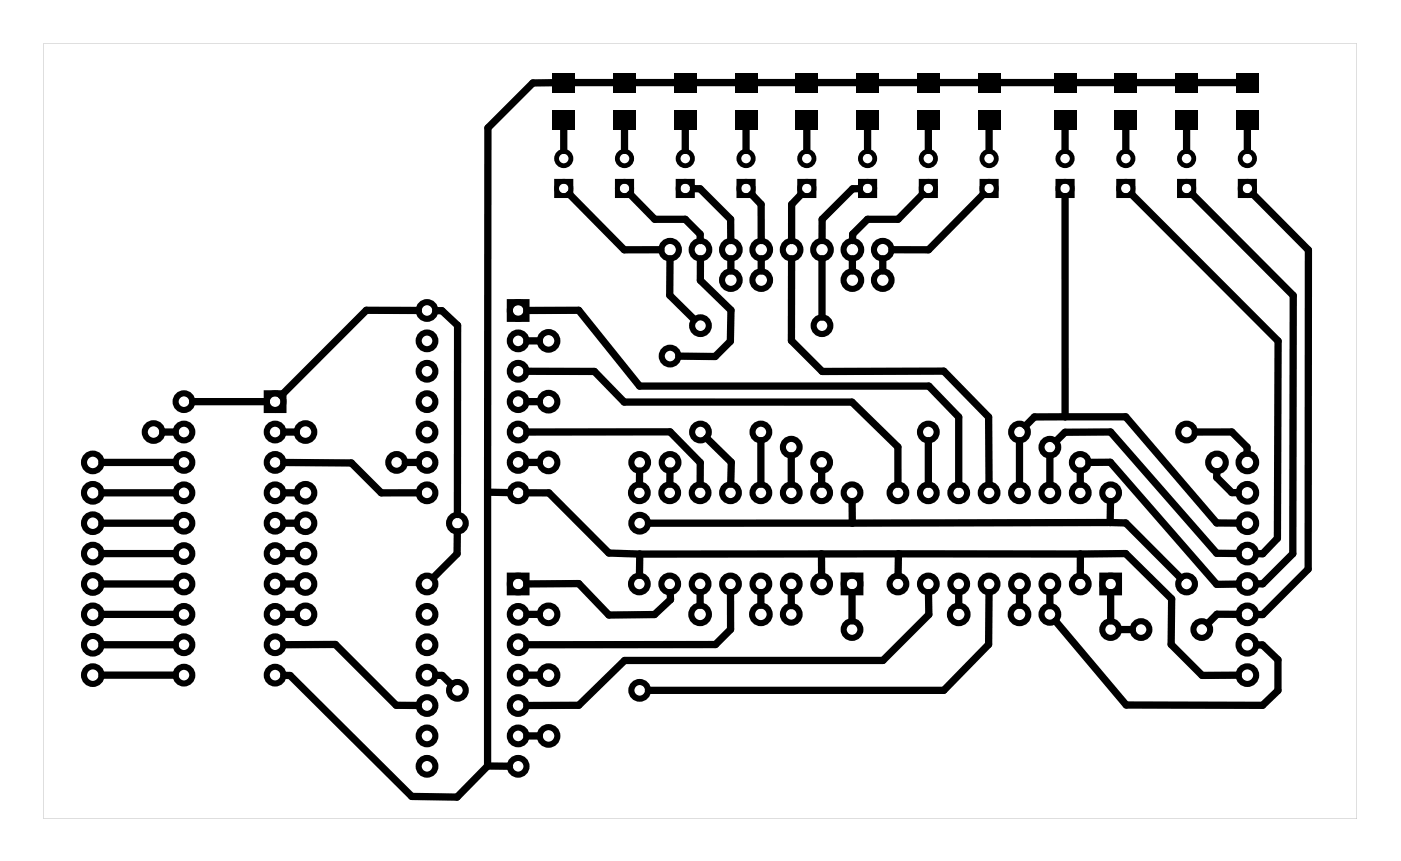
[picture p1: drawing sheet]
<svg xmlns="http://www.w3.org/2000/svg" width="117mm" height="72mm" viewBox="0 0 117 72" stroke-linecap="round" stroke-linejoin="round" font-family="sans-serif">
<g fill="#000">
<path d="M46.2 6.1h1.9v1.6h-1.9zM46.2 9.2h1.9v1.6h-1.9zM51.3 6.1h1.9v1.6h-1.9zM51.3 9.2h1.9v1.6h-1.9zM56.3 6.1h1.9v1.6h-1.9zM56.3 9.2h1.9v1.6h-1.9zM61.4 6.1h1.9v1.6h-1.9zM61.4 9.2h1.9v1.6h-1.9zM66.5 6.1h1.9v1.6h-1.9zM66.5 9.2h1.9v1.6h-1.9zM71.6 6.1h1.9v1.6h-1.9zM71.6 9.2h1.9v1.6h-1.9z"/>
<path d="M76.7 6.1h1.9v1.6h-1.9zM76.7 9.2h1.9v1.6h-1.9zM81.7 6.1h1.9v1.6h-1.9zM81.7 9.2h1.9v1.6h-1.9zM88.1 6.1h1.9v1.6h-1.9zM88.1 9.2h1.9v1.6h-1.9zM93.2 6.1h1.9v1.6h-1.9zM93.2 9.2h1.9v1.6h-1.9zM98.2 6.1h1.9v1.6h-1.9zM98.2 9.2h1.9v1.6h-1.9zM103.3 6.1h1.9v1.6h-1.9zM103.3 9.2h1.9v1.6h-1.9z"/>
<path d="M3.6 3.6v64.8h109.8v-64.8zM3.6 3.6h109.8v64.8h-109.8z"/>
</g>
<g fill="none" stroke="#000" stroke-width=".51">
<path d="M22.3 32.9h1.4v1.4h-1.4zM42.6 25.3h1.4v1.4h-1.4zM42.6 48.1h1.4v1.4h-1.4zM70.5 48.1h1.4v1.4h-1.4zM92.2 48.1h1.3v1.4h-1.3z"/>
<circle cx="7.8" cy="38.7" r=".74"/>
<circle cx="12.8" cy="36.1" r=".74"/>
<circle cx="15.4" cy="33.6" r=".7"/>
<circle cx="15.4" cy="36.1" r=".7"/>
<circle cx="15.4" cy="38.7" r=".7"/>
<circle cx="23" cy="33.6" r=".7"/>
<circle cx="23" cy="36.1" r=".7"/>
<circle cx="23" cy="38.7" r=".7"/>
<circle cx="25.5" cy="36.1" r=".74"/>
<circle cx="33.2" cy="38.7" r=".7"/>
<circle cx="35.7" cy="26" r=".7"/>
<circle cx="35.7" cy="33.6" r=".7"/>
<circle cx="35.7" cy="28.5" r=".7"/>
<circle cx="35.7" cy="31" r=".7"/>
<circle cx="35.7" cy="36.1" r=".7"/>
<circle cx="35.7" cy="38.7" r=".7"/>
<circle cx="43.3" cy="26" r=".7"/>
<circle cx="43.3" cy="33.6" r=".7"/>
<circle cx="43.3" cy="38.7" r=".7"/>
<circle cx="43.3" cy="28.5" r=".7"/>
<circle cx="43.3" cy="31" r=".7"/>
<circle cx="43.3" cy="36.1" r=".7"/>
<circle cx="45.9" cy="38.7" r=".74"/>
<circle cx="45.9" cy="33.6" r=".74"/>
<circle cx="45.9" cy="28.5" r=".74"/>
<circle cx="53.5" cy="38.7" r=".7"/>
<circle cx="56" cy="20.9" r=".74"/>
<circle cx="56" cy="38.7" r=".7"/>
<circle cx="56" cy="29.8" r=".7"/>
<circle cx="58.6" cy="20.9" r=".74"/>
<circle cx="58.6" cy="27.2" r=".7"/>
<circle cx="58.6" cy="36.1" r=".7"/>
<circle cx="61.1" cy="23.4" r=".74"/>
<circle cx="61.1" cy="20.9" r=".74"/>
<circle cx="63.6" cy="36.1" r=".7"/>
<circle cx="63.6" cy="23.4" r=".74"/>
<circle cx="63.6" cy="20.9" r=".74"/>
<circle cx="66.1" cy="37.4" r=".7"/>
<circle cx="66.2" cy="20.9" r=".74"/>
<circle cx="68.7" cy="38.6" r=".7"/>
<circle cx="68.7" cy="20.9" r=".74"/>
<circle cx="68.7" cy="27.2" r=".7"/>
<circle cx="71.3" cy="23.4" r=".74"/>
<circle cx="71.3" cy="20.9" r=".74"/>
<circle cx="73.8" cy="23.4" r=".74"/>
<circle cx="73.8" cy="20.9" r=".74"/>
<circle cx="77.6" cy="36.1" r=".7"/>
<circle cx="85.2" cy="36.1" r=".7"/>
<circle cx="87.8" cy="37.4" r=".7"/>
<circle cx="90.3" cy="38.7" r=".7"/>
<circle cx="99.2" cy="36.1" r=".7"/>
<circle cx="101.7" cy="38.7" r=".74"/>
<circle cx="104.3" cy="38.7" r=".74"/>
<circle cx="7.8" cy="53.9" r=".74"/>
<circle cx="7.8" cy="56.4" r=".74"/>
<circle cx="7.8" cy="51.4" r=".74"/>
<circle cx="7.8" cy="48.8" r=".74"/>
<circle cx="7.8" cy="46.3" r=".74"/>
<circle cx="7.8" cy="41.2" r=".74"/>
<circle cx="7.8" cy="43.7" r=".74"/>
<circle cx="15.4" cy="56.4" r=".7"/>
<circle cx="15.4" cy="53.9" r=".7"/>
<circle cx="15.4" cy="43.7" r=".7"/>
<circle cx="15.4" cy="48.8" r=".7"/>
<circle cx="15.4" cy="46.3" r=".7"/>
<circle cx="15.4" cy="51.4" r=".7"/>
<circle cx="15.4" cy="41.2" r=".7"/>
<circle cx="23" cy="56.4" r=".7"/>
<circle cx="23" cy="53.9" r=".7"/>
<circle cx="23" cy="43.7" r=".7"/>
<circle cx="23" cy="51.4" r=".7"/>
<circle cx="23" cy="41.2" r=".7"/>
<circle cx="23" cy="48.8" r=".7"/>
<circle cx="23" cy="46.3" r=".7"/>
<circle cx="25.5" cy="51.4" r=".74"/>
<circle cx="25.5" cy="41.2" r=".74"/>
<circle cx="25.5" cy="46.3" r=".74"/>
<circle cx="25.5" cy="43.7" r=".74"/>
<circle cx="25.5" cy="48.8" r=".74"/>
<circle cx="35.7" cy="48.8" r=".7"/>
<circle cx="35.7" cy="51.4" r=".7"/>
<circle cx="35.7" cy="41.2" r=".7"/>
<circle cx="35.7" cy="59" r=".7"/>
<circle cx="35.7" cy="53.9" r=".7"/>
<circle cx="35.7" cy="56.4" r=".7"/>
<circle cx="38.2" cy="43.7" r=".7"/>
<circle cx="38.2" cy="57.7" r=".7"/>
<circle cx="43.3" cy="48.8" r=".7"/>
<circle cx="43.3" cy="56.4" r=".7"/>
<circle cx="43.3" cy="41.2" r=".7"/>
<circle cx="43.3" cy="59" r=".7"/>
<circle cx="43.3" cy="51.4" r=".7"/>
<circle cx="43.3" cy="53.9" r=".7"/>
<circle cx="45.9" cy="51.4" r=".74"/>
<circle cx="45.9" cy="56.4" r=".74"/>
<circle cx="53.4" cy="48.8" r=".7"/>
<circle cx="53.4" cy="41.2" r=".7"/>
<circle cx="53.5" cy="43.7" r=".7"/>
<circle cx="53.5" cy="57.7" r=".7"/>
<circle cx="56" cy="48.8" r=".7"/>
<circle cx="56" cy="41.2" r=".7"/>
<circle cx="58.5" cy="51.3" r=".74"/>
<circle cx="58.5" cy="48.8" r=".7"/>
<circle cx="58.5" cy="41.2" r=".7"/>
<circle cx="61.1" cy="48.8" r=".7"/>
<circle cx="61.1" cy="41.2" r=".7"/>
<circle cx="63.6" cy="51.3" r=".74"/>
<circle cx="63.6" cy="48.8" r=".7"/>
<circle cx="63.6" cy="41.2" r=".7"/>
<circle cx="66.1" cy="51.3" r=".7"/>
<circle cx="66.1" cy="48.8" r=".7"/>
<circle cx="66.1" cy="41.2" r=".7"/>
<circle cx="68.7" cy="48.8" r=".7"/>
<circle cx="68.7" cy="41.2" r=".7"/>
<circle cx="71.2" cy="48.8" r=".7"/>
<circle cx="71.2" cy="41.2" r=".7"/>
<circle cx="71.2" cy="52.6" r=".7"/>
<circle cx="75.1" cy="48.8" r=".7"/>
<circle cx="75.1" cy="41.2" r=".7"/>
<circle cx="77.6" cy="48.8" r=".7"/>
<circle cx="77.6" cy="41.2" r=".7"/>
<circle cx="80.1" cy="51.4" r=".74"/>
<circle cx="80.1" cy="48.8" r=".7"/>
<circle cx="80.1" cy="41.2" r=".7"/>
<circle cx="82.7" cy="48.8" r=".7"/>
<circle cx="82.7" cy="41.2" r=".7"/>
<circle cx="85.2" cy="51.4" r=".74"/>
<circle cx="85.2" cy="48.8" r=".7"/>
<circle cx="85.2" cy="41.2" r=".7"/>
<circle cx="87.8" cy="48.8" r=".7"/>
<circle cx="87.8" cy="41.2" r=".7"/>
<circle cx="87.8" cy="51.4" r=".7"/>
<circle cx="90.3" cy="48.8" r=".7"/>
<circle cx="90.3" cy="41.2" r=".7"/>
<circle cx="92.8" cy="48.8" r=".7"/>
<circle cx="92.8" cy="41.2" r=".7"/>
<circle cx="92.8" cy="52.6" r=".7"/>
<circle cx="95.4" cy="52.6" r=".7"/>
<circle cx="99.2" cy="48.8" r=".7"/>
<circle cx="100.5" cy="52.6" r=".7"/>
<circle cx="104.3" cy="48.8" r=".74"/>
<circle cx="104.3" cy="51.4" r=".74"/>
<circle cx="104.3" cy="53.9" r=".74"/>
<circle cx="104.3" cy="56.4" r=".74"/>
<circle cx="104.3" cy="46.3" r=".74"/>
<circle cx="104.3" cy="43.7" r=".74"/>
<circle cx="104.3" cy="41.2" r=".74"/>
<circle cx="35.7" cy="61.5" r=".7"/>
<circle cx="35.7" cy="64.1" r=".7"/>
<circle cx="43.3" cy="61.5" r=".7"/>
<circle cx="43.3" cy="64.1" r=".7"/>
<circle cx="45.9" cy="61.5" r=".74"/>
</g>
<g fill="none" stroke="#000" stroke-width=".4">
<path d="M46.5 15.2h1.2v1.2h-1.2zM51.6 15.2h1.2v1.2h-1.2zM56.7 15.2h1.2v1.2h-1.2zM61.8 15.2h1.2v1.2h-1.2zM66.8 15.2h1.2v1.2h-1.2zM71.9 15.2h1.2v1.2h-1.2zM77 15.2h1.2v1.2h-1.2zM82.1 15.2h1.2v1.2h-1.2zM88.4 15.2h1.2v1.2h-1.2zM93.5 15.2h1.2v1.2h-1.2zM98.6 15.2h1.2v1.2h-1.2zM103.7 15.2h1.2v1.2h-1.2z"/>
<circle cx="47.1" cy="13.3" r=".6"/>
<circle cx="47.1" cy="15.8" r=".6"/>
<circle cx="52.2" cy="13.3" r=".6"/>
<circle cx="52.2" cy="15.8" r=".6"/>
<circle cx="57.3" cy="13.3" r=".6"/>
<circle cx="57.3" cy="15.8" r=".6"/>
<circle cx="62.4" cy="13.3" r=".6"/>
<circle cx="62.4" cy="15.8" r=".6"/>
<circle cx="67.4" cy="13.3" r=".6"/>
<circle cx="67.4" cy="15.8" r=".6"/>
<circle cx="72.5" cy="13.3" r=".6"/>
<circle cx="72.5" cy="15.8" r=".6"/>
<circle cx="77.6" cy="13.3" r=".6"/>
<circle cx="77.6" cy="15.8" r=".6"/>
<circle cx="82.7" cy="13.3" r=".6"/>
<circle cx="82.7" cy="15.8" r=".6"/>
<circle cx="89" cy="13.3" r=".6"/>
<circle cx="89" cy="15.8" r=".6"/>
<circle cx="94.1" cy="13.3" r=".6"/>
<circle cx="94.1" cy="15.8" r=".6"/>
<circle cx="99.2" cy="13.3" r=".6"/>
<circle cx="99.2" cy="15.8" r=".6"/>
<circle cx="104.3" cy="13.3" r=".6"/>
<circle cx="104.3" cy="15.8" r=".6"/>
</g>
<g fill="none" stroke="#000" stroke-width=".61">
<path d="M46.3 6.9h-1.8l-3.7 3.8v53.3M47.1 10.7v1.9M47.6 16.2l4.6 4.7h3.1M47.9 6.9h3.5M52.2 10.7v1.9M52.7 16.2l2 2.1h2.6l1.2 1.3v.5M53 6.9h3.5M57.3 10.7v1.9M58 15.8h.5l2.6 2.5v1.8M58.1 6.9h3.5M62.4 10.7v1.9M62.8 16.2l.8 .9v3"/>
<path d="M63.2 6.9h3.4M67 16.2l-.8 .9v3M67.4 10.7v1.9M68.3 6.9h3.4M71.8 15.8h-.5l-2.6 2.5v1.8M72.5 10.7v1.9M73.3 6.9h3.5M77.1 16.2l-2 2.1h-2.6l-1.2 1.3v.5M77.6 10.7v1.9M81.9 6.9h-3.5M82.2 16.2l-4.6 4.7h-3M82.7 10.7v1.9"/>
<path d="M83.5 6.9h4.7M89 10.7v1.9M89 16.4v18.4M89.8 6.9h3.5M94.1 10.7v1.9M94.6 16.2l12.2 12.3v16.5l-1.2 1.3h-.6M94.9 6.9h3.5M99.2 10.7v1.9M99.7 16.2l8.4 8.5v21.6l-2.5 2.5h-.6M100 6.9h3.5M104.3 10.7v1.9M104.8 16.2l4.6 4.7v26.7l-3.8 3.8h-.6"/>
<path d="M8.5 38.7h6.2M13.6 36.1h1.1M16.1 33.6h6.2M23.7 38.7h5.7l2.5 2.5h3.1M23.7 36.1h1.1M33.9 38.7h1.1M35 25.9h-4.4l-7.1 7.2M36.4 26h.5l1.4 1.2-.1 15.8M44 38.7h1.1M44 28.5h1.1M44 25.9h4.4l5.1 6.4h24.2l2.4 2.6v5.6M44 36.1h12l2.5 2.6v1.8"/>
<path d="M44 31h5.7l2.5 2.6h19l3.9 3.8v3.1M44 33.6h1.1M53.5 39.4v1.1M56 39.4v1.1M56 21.6v3.1l2 2M58.6 21.6l-.1 1.8 2.6 2.5v2.6l-1.3 1.3h-3.1M59.1 36.6l2 2v1.9M61.1 21.6v1M63.6 36.8v3.7M63.6 21.6v1M66.1 38.1v2.4M66.2 21.6v6.9l2.5 2.5h10.2l3.7 3.9 .1 5.6"/>
<path d="M68.7 39.4v1.1M68.7 21.6v4.9M71.3 21.6v1M73.8 21.6v1M77.6 36.8v3.7M85.2 36.8v3.7M87.8 38.1v2.4M88.3 36.9l.7-.8h3.8l8.9 10.1 1.8 .1M89 34.8h5.1l7.6 8.9h1.8M89 34.8h-2.5l-.8 .8M90.3 39.4v1.1M91 38.6h1.8l8.9 10.2h1.8"/>
<path d="M99.9 36.1h3.1l1.2 1.3 .1 .5M101.7 39.4v.5l1.3 1.3h.5M8.5 51.4h6.2M8.5 56.4h6.2M8.5 41.2h6.2M8.5 43.7h6.2M8.5 48.8h6.2M8.5 46.3h6.2M8.5 53.9h6.2M23.7 56.4l.6 .1 10.1 10.1h3.8l2.6-2.6M23.7 51.4h1.1M23.7 41.2h1.1"/>
<path d="M23.7 43.7h1.1M23.7 48.8h1.1M23.7 46.3h1.1M23.7 53.9h4.3l5.1 5.1h1.9M36.4 56.4l.6 .1 .7 .7M38.2 44.5v1.8l-2 2M40.8 41.1l1.8 .1M44 51.4h1.1M44 56.4h1.1M44 41.2h1.9l5 5 2.6 .1M44 48.8h4.4l2.5 2.6h3.8l1.4-1.3-.1-.6M53.5 46.3v1.8"/>
<path d="M58.5 49.5v1.1M61.1 49.5v3.1l-1.3 1.3h-15.8M63.6 49.5v1.1M66.1 49.5v1.1M68.7 46.3h21.6M68.7 46.3h-15.2M68.7 46.3v1.8M71.2 49.5v2.4M71.2 41.9l.1 1.8M71.3 43.7h-17.1M75.1 46.3v1.8M77.6 49.5l.1 1.9-3.9 3.8h-21.6l-3.8 3.8h-4.4"/>
<path d="M80.1 49.5v1.1M82.7 49.5l-.1 4.4-3.7 3.8h-24.7M85.2 49.5v1.1M87.8 49.5v1.1M88.2 51.9l6 7 11.3 .1 1.3-1.3v-2.6l-1.3-1.2h-.5M90.3 46.3h3.8l3.8 3.8v3.8l2.6 2.6 3-.1M90.3 46.3v1.8M92.8 43.7h1.3l4.6 4.6M92.8 43.7h-21.5M92.8 41.9v1.8M92.8 49.5v2.4M93.6 52.6h1.1"/>
<path d="M103.5 51.3h-1.8l-.7 .8M40.8 64h1.8M44 61.5h1.1"/>
</g>
</svg>
